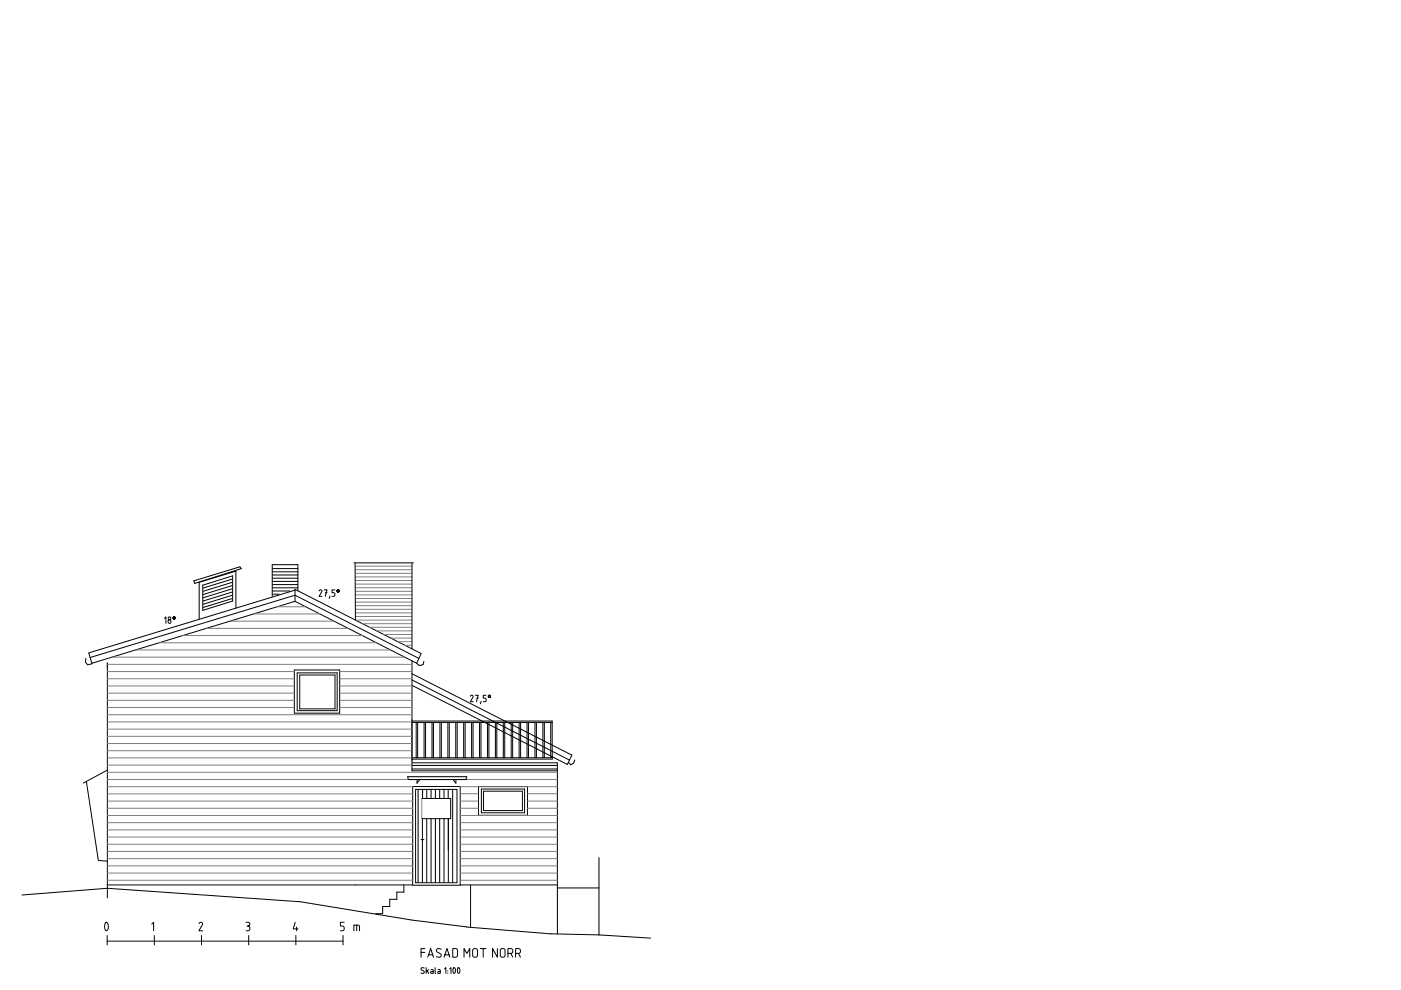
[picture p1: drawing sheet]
<svg xmlns="http://www.w3.org/2000/svg" width="297mm" height="210mm" viewBox="0 0 297 210" stroke-linecap="round" stroke-linejoin="round" font-family="sans-serif">
<g fill="none" stroke="#000" stroke-width=".21">
<path d="M75.1 119.3h12.6M75.3 119.3l.1 12.2M87.3 119.3v18.3M18.2 139.6l-.1 .8 .5 .6 1-.3M19.1 139.4l43.5-13.2 26.2 13.4M34.9 131.1l.3-.3v1.4M36.7 131.1h.1M36.7 131.1l.1 .1M36.8 131.2h.1M36.8 131.2h.2M37 131.2h.1M37 130.8l-.3 .3"/>
<path d="M37 130.8h.1M37 130.8l.1 .1M37.1 130.9h.1M37.1 130.9l.1 .2M37.1 131.1l-.1 .1M37.1 131.1h.1M41.1 123.2l9.8-3 .3 .4-9.9 3.1zM43 124.1l6.3-2v5.3l-6.3 2zM49.3 122.8l-6.2 1.9M49.3 123.5l-6.2 1.9M49.3 124.1l-6.2 2M49.3 124.8l-6.2 1.9"/>
<path d="M49.3 125.5l-6.2 1.9M49.3 126.2l-6.2 1.9M49.3 126.9l-6.2 1.9M50 128.9v-7.8l-7.8 2.4v7.8M57.8 120.6h5.4M57.8 121.2h5.4M57.8 121.9h5.4M57.8 122.6h5.4M57.8 123.3h5.4M57.8 123.9h5.4M57.8 124.6h5.4M57.8 125.3h3.6"/>
<path d="M57.8 126h1.4M62.6 125.1l-43.7 13.3M62.6 127.5v-2.5l26.7 13.6-1 2M62.6 127.5l-43.1 13.1-.7-2.2M62.6 127.5l25.7 13.1M63.2 125.3v-5.6h-5.5v6.7M67.7 125.3l.3-.2 .3 .3-.7 1h.7M68.7 125.1h.6l-.4 1.3M69 125.7h.3M69.9 126.4l-.1 .5M71 125.1h-.6v.6h.4l.2 .3-.1 .4h-.5M71.5 125.5h.1"/>
<path d="M71.6 125.5h.1M71.7 125.5h.1M71.7 125.1l-.2 .1v.3M71.7 125.1h.1M71.7 125.1h.2M71.9 125.2h.1M71.9 125.2v.1M71.9 125.4l-.2 .1M71.9 125.4h.1M22.8 140.6v49.8M62.4 142.1h9.6v9.1h-9.6zM63 142.7h8.5v8h-8.5z"/>
<path d="M63.5 143.1h7.5v7.2h-7.5zM87.3 140.1v23.3h30.9M87.3 144.2l33.4 17M87.3 142.8l33.9 17.3-.9 2-33-16.8M87.3 152.9h29.8v8.1h-29.8M87.3 153.2h29.8M88.2 153.2v7.5M88.6 153.2v7.5M89.9 140.2l-.2 .7-.4 .2-.6-.1-.4-.4M89.9 153.2v7.5M90.2 153.2v7.5M91.6 153.2v7.5"/>
<path d="M91.9 153.2v7.5M93.3 153.2v7.5M93.6 153.2v7.5M95 153.2v7.5M95.3 153.2v7.5M96.6 153.2v7.5M96.9 153.2v7.5M98.3 153.2v7.5M98.6 153.2v7.5M99.7 147.6l.4-.2 .2 .3-.6 1.1h.6M100 153.2v7.5M100.3 153.2v7.5"/>
<path d="M100.8 147.4h.6l-.4 1.4M101.1 148h.3M101.7 153.2v7.5M102 153.2v7.5M102 148.7l-.1 .5M103.1 147.4h-.6v.6l.4 .1 .2 .2-.2 .4-.4 .1M103.4 153.2v7.5M103.6 147.8h.1M103.6 147.8l.2 .1M103.7 153.2v7.5M103.8 147.9h.1M103.8 147.4l-.2 .1v.3"/>
<path d="M103.8 147.4h.1M103.8 147.4l.2 .1M103.9 147.8l-.1 .1M103.9 147.8h.1M104 147.6h.1M104 147.6l-.1 .2M105 153.2v7.5M105.3 153.2v7.5M106.7 153.2v7.5M107 153.2v7.5M108.4 153.2v7.5M108.7 153.2v7.5"/>
<path d="M110.1 153.2v7.5M110.4 153.2v7.5M111.7 153.2v7.5M112.1 153.2v7.5M113.4 153.2v7.5M113.7 153.2v7.5M115.1 153.2v7.5M115.4 153.2v7.5M116.8 153.2v7.5M18.3 165.8l2.6 16.6 1.9 .2M22.8 163.3l-5.2 2.7M86.4 164.7h12.5l-.1 .6h-12.2z"/>
<path d="M87.3 163h30.9M87.3 162.3h30.9M87.3 161.7h30.8M87.3 160.7h29.8M87.5 166.8h10.1v20.9h-10.1zM88.1 167.4h8.8v19.8h-8.8zM88.4 165.3v.8l.6-.8M88.6 167.4v19.7M89.3 178h.6M89.4 169.3h6.2v4.3h-6.2M89.6 173.6v13.5M89.6 167.4v1.9"/>
<path d="M90.5 167.4v1.9M90.5 173.6v13.5M91.4 167.4v1.9M91.4 173.6v13.5M92.3 167.4v1.9M92.3 173.6v13.5M93.2 167.4v1.9M93.2 173.6v13.5M94.1 167.4v1.9M94.1 173.6v13.5M95 167.4v1.9M95.1 173.6v13.5"/>
<path d="M96 167.4v19.7M96 165.3l.7 .8v-.8M101.5 166.8h10.3v6.1h-10.3zM102.1 167.3h9.1v5h-9.1zM102.5 167.8h8.3v4.1h-8.3zM118.2 161.7v36.3M120.5 161.6l.6 .6M121.9 161.1l-.3 .7-.7 .4M22.4 195.6h.3l.3 .7-.1 .7-.3 .3-.2-.1-.2-.6zM22.7 198.3v2M22.7 199.5h50M22.8 187.6h64.5"/>
<path d="M22.8 188.3l40.9 2.9 23.6 3.9 11.6 1.4 18.1 1.5M22.8 188.3l-18.1 1.5M32.2 195.9l.4-.4v1.8M32.7 198.3v2M42.2 195.8l.4-.2 .4 .3-.8 1.4h.8M42.7 198.3v2M52.2 195.5l.6 .1 .2 .3-.1 .3-.3 .1 .3 .3v.5l-.2 .2h-.5M52.4 196.3h.2M52.7 198.3v2M62.6 195.5l-.4 1.4h1M62.7 198.3v2M62.9 196.5v.8"/>
<path d="M72.7 198.3v2M73 195.5h-.8v.8l.6 .1 .2 .3-.2 .6h-.6M75 197.3v-1.2l1.1 .1 .1 1.1M75.6 196.1v1.2M85.6 187.6v1.6h-1.5v1.5h-1.5v1.5h-1.5v1.5h-1.5M97.6 187.6h20.6M99.8 187.6v9M117 198l10 .2 10.9 .7M118.2 188.3h8.8M127 181.8v6.5M127 188.4v9.8M89.3 201.9h.8"/>
<path d="M89.9 205.3l-.4-.1-.2 .1v.3l.6 .5-.2 .3-.4-.1M90.1 201.1h-.8v1.9M90.4 205.2v1.2M90.5 205.8l.4 .6M90.7 203l.6-1.9 .6 1.9M90.9 202.4h.8M90.9 205.6l-.5 .3M91.4 205.6h.3l.1 .2v.6l-.4-.1v-.3h.4M92.3 205.2v1.1l.1 .1M92.9 205.6h.3l.1 .2v.6l-.4-.1v-.3h.4M93.5 201.3a.6 .6 0 0 0-1 .1l.1 .4 .9 .5v.4a.64 .64 0 0 1-1 .1M94.2 203l.6-1.9 .6 1.9"/>
<path d="M94.3 205.4l.2-.2v1.2M94.3 202.4h.9M94.9 205.8v.1M94.9 206.3v.1M95.3 205.4l.3-.2v1.2M96 201.1h.7l.3 .3v1.2l-.2 .3-.8 .1zM96.2 205.2h.2l.2 .5-.1 .4-.2 .3-.3-.5zM97.1 205.2h.3l.1 .5v.4l-.2 .3-.3-.5zM98.4 203v-1.9l.6 1 .6-1v1.9M100.3 201.2l.6-.1 .3 .3v1.2l-.2 .3h-.5l-.3-.2zM101.8 201.1h1.3M102.5 201.1v1.9"/>
<path d="M105.5 201.1v1.9l-1.1-1.9v1.9M106.2 201.2l.6-.1 .3 .3v1.2l-.3 .3h-.4l-.3-.2zM107.7 202.1l.9-.1 .1-.5-.1-.3-.9-.1v1.9M108.3 202.1l.4 .9M109.3 202.1l.9-.1 .1-.5-.1-.3-.9-.1v1.9M109.9 202.1l.4 .9"/>
<circle cx="36" cy="131.1" r=".29"/>
<circle cx="36" cy="131.8" r=".36"/>
</g>
<g fill="none" stroke="#7f7f7f" stroke-width=".21">
<path d="M23.7 139.3h62.1M28.7 137.8h54.1M33.7 136.3h46.1M38.7 134.8h38.1M43.7 133.2h30.1M48.7 131.7h22.1M53.7 130.2h14.1M58.8 128.7h6M75.4 120h11.9M75.4 120.8h11.9M75.4 121.6h11.9M75.4 122.3h11.9"/>
<path d="M75.4 123.1h11.9M75.4 123.8h11.9M75.4 124.6h11.9M75.4 125.4h11.9M75.4 126.1h11.9M75.4 126.9h11.9M75.4 127.7h11.9M75.4 128.4h11.9M75.4 129.2h11.9M75.4 129.9h11.9M75.4 130.7h11.9M75.4 131.5h11.9"/>
<path d="M76.9 132.2h10.4M78.4 133h8.9M79.9 133.8h7.4M81.4 134.5h5.9M82.9 135.3h4.4M84.3 136.1h3M85.8 136.8h1.5M22.8 140.9h64.5M22.8 142.4h39.6M22.8 143.9h39.6M22.8 145.4h39.6M22.8 147h39.6"/>
<path d="M22.8 148.5h39.6M22.8 150h39.6M22.8 151.5h64.5M22.8 153.1h64.5M22.8 154.6h64.5M22.8 156.1h64.5M22.8 157.6h64.5M22.8 159.2h64.5M72 142.4h15.3M72 143.9h15.3M72 145.4h15.3M72 147h15.3"/>
<path d="M72 148.5h15.3M72 150h15.3M22.8 160.7h64.5M22.8 162.2h64.5M22.8 163.7h95.4M22.8 165.3h95.4M22.8 166.8h64.7M22.8 168.3h64.7M22.8 169.8h64.7M22.8 171.4h64.7M22.8 172.9h64.7M22.8 174.4h64.7"/>
<path d="M22.8 176h64.7M22.8 177.5h64.7M22.8 179h64.7M89.4 169.3v4.3M97.5 168.3h4M97.6 166.8h20.6M97.6 169.8h3.9M97.6 171.4h3.9M97.6 172.9h20.6M97.6 174.4h20.6M97.6 176h20.6M97.6 177.5h20.6"/>
<path d="M97.6 179h20.6M111.8 169.8h6.4M111.8 171.4h6.4M111.8 168.3h6.4M22.8 180.5h64.7M22.8 182.1h64.7M22.8 183.6h64.7M22.8 185.1h64.7M22.8 186.6h64.7M97.6 180.5h20.6M97.6 182.1h20.6M97.6 183.6h20.6"/>
<path d="M97.6 185.1h20.6M97.6 186.6h20.6"/>
</g>
</svg>
